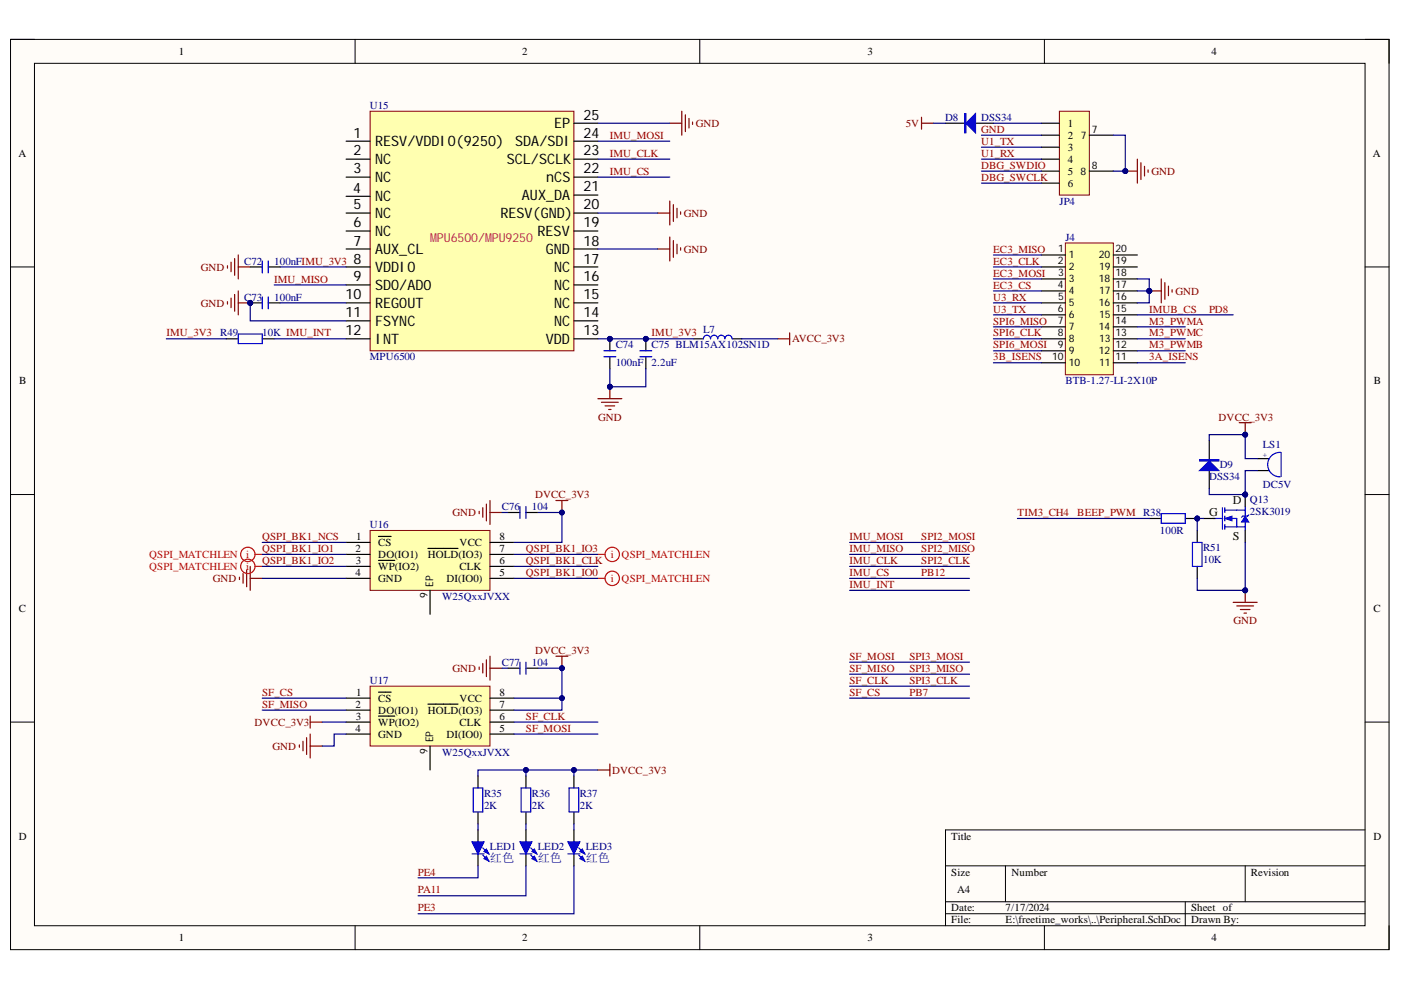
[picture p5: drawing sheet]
<svg xmlns="http://www.w3.org/2000/svg" width="297mm" height="210mm" viewBox="0 0 297 210" stroke-linecap="round" stroke-linejoin="round" font-family="sans-serif">
<defs><g id="words">
<g font-size="3">
<text x="75" y="29.2">1</text>
<text x="117.5" y="27.1">EP</text>
<text x="123.7" y="29.2">24</text>
<text x="123.7" y="25.4">25</text>
<text x="75" y="33">2</text>
<text x="79.5" y="30.9">RESV/VDDIO(9250)</text>
<text x="79.5" y="34.7">NC</text>
<text x="107.4" y="34.7">SCL/SCLK</text>
<text x="109.2" y="30.9">SDA/SDI</text>
<text x="123.7" y="33">23</text>
<text x="74.9" y="40.8">4</text>
<text x="75" y="36.8">3</text>
<text x="79.5" y="38.5">NC</text>
<text x="115.8" y="38.5">nCS</text>
<text x="123.7" y="40.6">21</text>
<text x="123.7" y="36.8">22</text>
<text x="75" y="44.4">5</text>
<text x="79.5" y="42.6">NC</text>
<text x="79.5" y="46.1">NC</text>
<text x="106.1" y="46.1">RESV(GND)</text>
<text x="110.7" y="42.3">AUX_DA</text>
<text x="123.7" y="44.4">20</text>
<text x="75" y="48.2">6</text>
<text x="75" y="52.1">7</text>
<text x="79.5" y="50">NC</text>
<text x="79.5" y="53.8">AUX_CL</text>
<text x="114" y="50">RESV</text>
<text x="115.7" y="53.8">GND</text>
<text x="123.7" y="52.1">18</text>
<text x="123.7" y="48.2">19</text>
<text x="75" y="55.9">8</text>
<text x="75" y="59.7">9</text>
<text x="79.5" y="57.6">VDDIO</text>
<text x="117.5" y="57.6">NC</text>
<text x="123.7" y="59.7">16</text>
<text x="123.7" y="55.9">17</text>
<text x="73.3" y="63.5">10</text>
<text x="79.5" y="61.4">SDO/AD0</text>
<text x="79.5" y="65.3">REGOUT</text>
<text x="117.5" y="65.3">NC</text>
<text x="117.5" y="61.4">NC</text>
<text x="123.7" y="63.5">15</text>
<text x="73.3" y="67.3">11</text>
<text x="73.3" y="71.1">12</text>
<text x="79.5" y="69.1">FSYNC</text>
<text x="117.5" y="69.1">NC</text>
<text x="123.7" y="71.1">13</text>
<text x="123.7" y="67.3">14</text>
<text x="79.5" y="72.9">INT</text>
<text x="115.7" y="72.9">VDD</text>
</g>
<text font-size="2.6" fill="#cc4125" x="91.2" y="51.4">MPU6500/MPU9250</text>
<g font-size="2.5" fill="#080d02">
<text x="261.4" y="106.8">D</text>
<text x="256.3" y="109.4">G</text>
<text x="261.4" y="114.5">S</text>
</g>
<g font-size="2.5" fill="#000080">
<text x="103.9" y="182.8">红色</text>
<text x="114" y="182.8">红色</text>
<text x="124.2" y="182.8">红色</text>
</g>
<g font-size="2.3">
<text x="37.9" y="11.7">1</text>
<text x="110.7" y="11.7">2</text>
<text x="183.9" y="11.7">3</text>
<text x="256.8" y="11.7">4</text>
<text x="226.4" y="26.9">1</text>
<text x="226.4" y="29.5">2</text>
<text x="3.9" y="33.3">A</text>
<text x="226.4" y="32">3</text>
<text x="226.4" y="34.6">4</text>
<text x="291.1" y="33.3">A</text>
<text x="226.4" y="37.1">5</text>
<text x="226.4" y="39.6">6</text>
<text x="4.1" y="81.5">B</text>
<text x="291.3" y="81.5">B</text>
<text x="75.4" y="117.1">2</text>
<text x="75.5" y="119.6">3</text>
<text x="75.5" y="114.5">1</text>
<text x="80.2" y="115.8">CS</text>
<text x="80.2" y="118.3">DO(IO1)</text>
<text x="90.7" y="118.3">HOLD(IO3)</text>
<text x="97.5" y="115.8">VCC</text>
<text x="105.9" y="119.6">6</text>
<text x="105.9" y="117.1">7</text>
<text x="105.9" y="114.5">8</text>
<text x="75.4" y="122.1">4</text>
<text x="80.2" y="120.9">WP(IO2)</text>
<text x="80.2" y="123.4">GND</text>
<text x="94.7" y="123.4">DI(IO0)</text>
<text x="97.5" y="120.9">CLK</text>
<text x="105.9" y="122.1">5</text>
<text x="4" y="129.8">C</text>
<text x="291.2" y="129.8">C</text>
<text x="75.5" y="147.5">1</text>
<text x="80.2" y="148.9">CS</text>
<text x="97.5" y="148.9">VCC</text>
<text x="105.9" y="147.5">8</text>
<text x="75.4" y="150.1">2</text>
<text x="75.4" y="155.2">4</text>
<text x="75.5" y="152.7">3</text>
<text x="80.2" y="151.4">DO(IO1)</text>
<text x="80.2" y="153.9">WP(IO2)</text>
<text x="90.7" y="151.4">HOLD(IO3)</text>
<text x="97.5" y="153.9">CLK</text>
<text x="105.9" y="155.2">5</text>
<text x="105.9" y="152.7">6</text>
<text x="105.9" y="150.1">7</text>
<text x="80.2" y="156.5">GND</text>
<text x="94.7" y="156.5">DI(IO0)</text>
<text x="4" y="178">D</text>
<text x="201.7" y="178">Title</text>
<text x="291.2" y="178">D</text>
<text x="201.7" y="185.6">Size</text>
<text x="214.5" y="185.6">Number</text>
<text x="265.2" y="185.6">Revision</text>
<text x="203" y="189.4">A4</text>
<text x="201.7" y="193.2">Date:</text>
<text x="201.7" y="195.8">File:</text>
<text x="213.2" y="193.2">7/17/2024</text>
<text x="213.2" y="195.8">E:\freetime_works\..\Peripheral.SchDoc</text>
<text x="252.5" y="193.2">Sheet of</text>
<text x="252.5" y="195.8">Drawn By:</text>
<text x="37.9" y="199.6">1</text>
<text x="110.7" y="199.6">2</text>
<text x="183.9" y="199.6">3</text>
<text x="256.8" y="199.6">4</text>
</g>
<g font-size="2.3" fill="#000080">
<text x="78.4" y="23.1">U15</text>
<text x="200.4" y="25.6">D8</text>
<text x="208" y="25.6">DSS34</text>
<text x="224.6" y="43.4">JP4</text>
<text x="225.9" y="51.1">J4</text>
<text x="51.8" y="56.1">C72</text>
<text x="58.1" y="56.1">100nFIMU_3V3</text>
<text x="51.8" y="63.7">C73</text>
<text x="58.1" y="63.7">100nF</text>
<text x="46.7" y="71.3">R49</text>
<text x="55.6" y="71.3">10K IMU_INT</text>
<text x="149.1" y="70.6">L7</text>
<text x="78.4" y="76.4">MPU6500</text>
<text x="130.5" y="73.9">C74</text>
<text x="130.5" y="77.7">100nF</text>
<text x="138.1" y="73.9">C75 BLM15AX102SN1D</text>
<text x="138.1" y="77.7">2.2uF</text>
<text x="225.9" y="81.5">BTB-1.27-LI-2X10P</text>
<text x="267.8" y="95">LS1</text>
<text x="256.3" y="101.9">DSS34</text>
<text x="258.6" y="99.3">D9</text>
<text x="265" y="106.7">Q13</text>
<text x="267.8" y="103.4">DC5V</text>
<text x="78.4" y="112">U16</text>
<text x="106.4" y="108.2">C76</text>
<text x="112.8" y="108.2">104</text>
<text x="245.9" y="113.3">100R</text>
<text x="265" y="109.2">2SK3019</text>
<text x="255.1" y="116.8">R51</text>
<text x="255.1" y="119.4">10K</text>
<text x="93.7" y="127.2">W25QxxJVXX</text>
<text x="106.4" y="141.2">C77</text>
<text x="112.8" y="141.2">104</text>
<text x="78.4" y="145">U17</text>
<text x="93.7" y="160.3">W25QxxJVXX</text>
<text x="102.6" y="168.9">R35</text>
<text x="102.6" y="171.4">2K</text>
<text x="112.8" y="168.9">R36</text>
<text x="112.8" y="171.4">2K</text>
<text x="122.9" y="168.9">R37</text>
<text x="122.9" y="171.4">2K</text>
<text x="103.9" y="180.3">LED1</text>
<text x="114" y="180.3">LED2</text>
<text x="124.2" y="180.3">LED3</text>
</g>
<g font-size="2.3" fill="#980000">
<text x="129.3" y="29.5">IMU_MOSI</text>
<text x="208" y="28.1">GND</text>
<text x="129.3" y="33.3">IMU_CLK</text>
<text x="208" y="30.8">U1_TX</text>
<text x="208" y="33.3">U1_RX</text>
<text x="208" y="35.8">DBG_SWDIO</text>
<text x="129.3" y="37.1">IMU_CS</text>
<text x="208" y="38.4">DBG_SWCLK</text>
<text x="210.6" y="53.6">EC3_MISO</text>
<text x="58.1" y="59.9">IMU_MISO</text>
<text x="210.6" y="56.1">EC3_CLK</text>
<text x="210.6" y="58.7">EC3_MOSI</text>
<text x="210.6" y="61.2">EC3_CS</text>
<text x="210.6" y="63.7">U3_RX</text>
<text x="35.3" y="71.3">IMU_3V3</text>
<text x="138.1" y="71.3">IMU_3V3</text>
<text x="210.6" y="66.3">U3_TX</text>
<text x="210.6" y="68.8">SPI6_MISO</text>
<text x="210.6" y="71.3">SPI6_CLK</text>
<text x="243.6" y="71.3">M3_PWMC</text>
<text x="243.6" y="68.8">M3_PWMA</text>
<text x="243.6" y="66.3">IMUB_CS</text>
<text x="256.3" y="66.3">PD8</text>
<text x="210.6" y="73.9">SPI6_MOSI</text>
<text x="210.6" y="76.4">3B_ISENS</text>
<text x="243.6" y="76.4">3A_ISENS</text>
<text x="243.6" y="73.9">M3_PWMB</text>
<text x="215.7" y="109.5">TIM3_CH4</text>
<text x="228.4" y="109.5">BEEP_PWM R38</text>
<text x="55.6" y="114.5">QSPI_BK1_NCS</text>
<text x="55.6" y="117.1">QSPI_BK1_IO1</text>
<text x="55.6" y="119.6">QSPI_BK1_IO2</text>
<text x="111.5" y="117.1">QSPI_BK1_IO3</text>
<text x="111.5" y="119.6">QSPI_BK1_CLK</text>
<text x="180.1" y="114.5">IMU_MOSI</text>
<text x="180.1" y="117.1">IMU_MISO</text>
<text x="180.1" y="119.6">IMU_CLK</text>
<text x="195.3" y="114.5">SPI2_MOSI</text>
<text x="195.3" y="117.1">SPI2_MISO</text>
<text x="195.3" y="119.6">SPI2_CLK</text>
<text x="111.5" y="122.1">QSPI_BK1_IO0</text>
<text x="180.1" y="122.1">IMU_CS</text>
<text x="180.1" y="124.7">IMU_INT</text>
<text x="195.3" y="122.1">PB12</text>
<text x="180.1" y="139.9">SF_MOSI</text>
<text x="180.1" y="142.4">SF_MISO</text>
<text x="192.8" y="139.9">SPI3_MOSI</text>
<text x="192.8" y="142.4">SPI3_MISO</text>
<text x="55.6" y="147.5">SF_CS</text>
<text x="180.1" y="145">SF_CLK</text>
<text x="180.1" y="147.5">SF_CS</text>
<text x="192.8" y="145">SPI3_CLK</text>
<text x="192.8" y="147.5">PB7</text>
<text x="55.6" y="150.1">SF_MISO</text>
<text x="111.5" y="155.2">SF_MOSI</text>
<text x="111.5" y="152.7">SF_CLK</text>
<text x="88.6" y="185.6">PE4</text>
<text x="88.6" y="189.4">PA11</text>
<text x="88.6" y="193.2">PE3</text>
</g>
<g font-size="2.3" fill="#800000">
<text x="147.5" y="26.9">GND</text>
<text x="192" y="26.9">5V</text>
<text x="244.1" y="37.1">GND</text>
<text x="145" y="46">GND</text>
<text x="145" y="53.6">GND</text>
<text x="42.6" y="57.4">GND</text>
<text x="42.6" y="65">GND</text>
<text x="249.2" y="62.5">GND</text>
<text x="167.9" y="72.6">AVCC_3V3</text>
<text x="126.8" y="89.2">GND</text>
<text x="258.4" y="89.2">DVCC_3V3</text>
<text x="113.4" y="105.7">DVCC_3V3</text>
<text x="95.9" y="109.5">GND</text>
<text x="45.1" y="123.4">GND</text>
<text x="261.5" y="132.3">GND</text>
<text x="95.9" y="142.4">GND</text>
<text x="113.4" y="138.6">DVCC_3V3</text>
<text x="54" y="153.9">DVCC_3V3</text>
<text x="57.8" y="159">GND</text>
<text x="129.8" y="164.1">DVCC_3V3</text>
</g>
<g font-size="2.3" fill="#f00">
<text x="31.6" y="118.3">QSPI_MATCHLEN</text>
<text x="52.2" y="118.3">i</text>
<text x="129.5" y="118.3">i</text>
<text x="131.8" y="118.3">QSPI_MATCHLEN</text>
<text x="31.6" y="120.9">QSPI_MATCHLEN</text>
<text x="52.2" y="120.9">i</text>
<text x="129.5" y="123.4">i</text>
<text x="131.8" y="123.4">QSPI_MATCHLEN</text>
</g>
<g font-size="2.2">
<text x="229.2" y="29.4">7</text>
<text x="231.5" y="28.1">7</text>
<text x="231.5" y="35.8">8</text>
<text x="229.1" y="37">8</text>
<text x="224.4" y="53.5">1</text>
<text x="236.5" y="53.5">20</text>
<text x="224.3" y="56">2</text>
<text x="224.4" y="58.6">3</text>
<text x="226.6" y="54.8">1</text>
<text x="226.6" y="57.3">2</text>
<text x="226.6" y="59.8">3</text>
<text x="233" y="59.8">18</text>
<text x="233" y="54.8">20</text>
<text x="233.1" y="57.3">19</text>
<text x="236.5" y="58.6">18</text>
<text x="236.5" y="56">19</text>
<text x="224.3" y="61.1">4</text>
<text x="224.4" y="63.6">5</text>
<text x="226.6" y="62.4">4</text>
<text x="226.6" y="64.9">5</text>
<text x="233" y="64.9">16</text>
<text x="233.1" y="62.4">17</text>
<text x="236.5" y="63.6">16</text>
<text x="236.5" y="61.1">17</text>
<text x="224.3" y="66.2">6</text>
<text x="224.3" y="68.7">7</text>
<text x="224.3" y="71.3">8</text>
<text x="226.6" y="67.5">6</text>
<text x="226.6" y="70">7</text>
<text x="233" y="70">14</text>
<text x="233.1" y="67.5">15</text>
<text x="236.5" y="71.3">13</text>
<text x="236.5" y="68.7">14</text>
<text x="236.5" y="66.2">15</text>
<text x="223.1" y="76.3">10</text>
<text x="224.3" y="73.8">9</text>
<text x="226.6" y="72.5">8</text>
<text x="226.6" y="75.1">9</text>
<text x="226.6" y="77.7">10</text>
<text x="233" y="75.1">12</text>
<text x="233.1" y="77.7">11</text>
<text x="233.1" y="72.5">13</text>
<text x="236.5" y="76.3">11</text>
<text x="236.5" y="73.8">12</text>
<text x="91.9" y="124.4" transform="rotate(-90 91.9 124.4)">EP</text>
<text x="90.6" y="126.7" transform="rotate(-90 90.6 126.7)">9</text>
<text x="90.6" y="159.8" transform="rotate(-90 90.6 159.8)">9</text>
<text x="91.9" y="157.4" transform="rotate(-90 91.9 157.4)">EP</text>
</g>
<text font-size="1.6" fill="#000080" x="267.8" y="96.9">+</text>
</g></defs>
<path d="M2.2 8.4h292.3v192.9h-292.3z" fill-rule="evenodd" fill="#fffcf8"/>
<path d="M2.2 8.4h292.3v192.9h-292.3z" fill="none" stroke="#000" stroke-width=".21"/>
<path d="M7.3 13.4h282.1v182.9h-282.1z" fill-rule="evenodd" fill="#fffcf8"/>
<g fill="none" stroke="#000" stroke-width=".21">
<path d="M2.2 8.3h5.1M7.3 13.4h282.1v182.9h-282.1zM75.3 8.3v5.1M148.4 8.3v5.1M221.4 8.4v5M289.4 8.4h5.1v5M2.2 56.6h5.1M289.4 56.6h5.1M2.2 104.9h5.1M289.4 104.9h5.1M2.2 153.1h5.1M289.4 153.1h5.1"/>
<path d="M289.4 176h-88.9v20.3M75.3 196.3v5M148.4 196.3v5M200.5 183.6h88.9M200.5 191.2h88.9M200.5 193.7h88.9M213.2 183.6v7.6M221.4 196.3v5M251.3 191.2v5.1M264 183.6v7.6M294.5 196.3v5"/>
</g>
<circle cx="136.9" cy="71.8" r=".51" fill="#000080"/>
<circle cx="136.9" cy="71.8" r=".51" fill="none" stroke="#000080" stroke-width=".21"/>
<path d="M136.9 71.8v2.6" fill="none" stroke="#000" stroke-width=".25"/>
<circle cx="136.9" cy="71.8" r=".51" fill="#000080"/>
<circle cx="136.9" cy="71.8" r=".51" fill="none" stroke="#000080" stroke-width=".21"/>
<path d="M136.9 75.6v2.6" fill="none" stroke="#000" stroke-width=".25"/>
<path d="M135.7 75.6h2.5M135.7 74.4h2.5" fill="none" stroke="#00f" stroke-width=".25"/>
<circle cx="129.3" cy="71.8" r=".51" fill="#000080"/>
<circle cx="129.3" cy="71.8" r=".51" fill="none" stroke="#000080" stroke-width=".21"/>
<path d="M129.3 71.8v2.6" fill="none" stroke="#000" stroke-width=".25"/>
<circle cx="129.3" cy="71.8" r=".51" fill="#000080"/>
<circle cx="129.3" cy="71.8" r=".51" fill="none" stroke="#000080" stroke-width=".21"/>
<path d="M129.3 75.6v2.6M147.1 71.8h2M155.2 71.8h2.1" fill="none" stroke="#000" stroke-width=".25"/>
<path d="M128 75.6h2.6M128 74.4h2.6M149.1 71.8a.76 .76 0 0 1 .8-.7 .76 .76 0 0 1 .7 .7 .76 .76 0 0 1 .8-.7 .76 .76 0 0 1 .8 .7 .76 .76 0 0 1 .7-.7 .76 .76 0 0 1 .8 .7 .76 .76 0 0 1 .8-.7 .76 .76 0 0 1 .7 .7" fill="none" stroke="#00f" stroke-width=".25"/>
<path d="M164.9 71.8h2.5M167.4 70.6v2.5M126.8 84.5h5M127.5 85.3h3.6M128.3 86.1h2M129 86.8h.6M129.3 82v2.5" fill="none" stroke="#800000" stroke-width=".25"/>
<circle cx="129.3" cy="82" r=".51" fill="#000080"/>
<circle cx="129.3" cy="82" r=".51" fill="none" stroke="#000080" stroke-width=".21"/>
<circle cx="53.1" cy="64.2" r=".51" fill="#000080"/>
<circle cx="53.1" cy="64.2" r=".51" fill="none" stroke="#000080" stroke-width=".21"/>
<path d="M53.1 64.2h2.5" fill="none" stroke="#000" stroke-width=".25"/>
<circle cx="53.1" cy="64.2" r=".51" fill="#000080"/>
<circle cx="53.1" cy="64.2" r=".51" fill="none" stroke="#000080" stroke-width=".21"/>
<path d="M56.9 64.2h2.5" fill="none" stroke="#000" stroke-width=".25"/>
<path d="M55.6 62.9v2.6M56.9 62.9v2.6" fill="none" stroke="#00f" stroke-width=".25"/>
<path d="M48.2 64v.5M49 63.2v2M49.7 62.4v3.6M50.5 61.7v5.1M50.5 64.2h2.6" fill="none" stroke="#800000" stroke-width=".25"/>
<circle cx="53.1" cy="64.2" r=".51" fill="#000080"/>
<circle cx="53.1" cy="64.2" r=".51" fill="none" stroke="#000080" stroke-width=".21"/>
<path d="M53.1 56.6h2.5M56.9 56.6h2.5M48 71.8h2.5M55.6 71.8h2.5" fill="none" stroke="#000" stroke-width=".25"/>
<path d="M55.6 55.3v2.6M56.9 55.3v2.6M50.5 70.8h5.1v2.1h-5.1z" fill="none" stroke="#00f" stroke-width=".25"/>
<g fill="none" stroke="#800000" stroke-width=".25">
<path d="M142 26.1h2.6M144.6 23.6v5.1M145.3 24.3v3.6M146.1 25.1v2M146.8 25.9v.5M48.2 56.3v.6M49 55.6v2M49.7 54.8v3.6M50.5 54.1v5M50.5 56.6h2.6M139.5 45.2h2.5M139.5 52.8h2.5"/>
<path d="M142 42.6v5.1M142 50.2v5.1M142.8 43.4v3.5M142.8 51v3.6M143.5 44.2v2M143.5 51.8v2M144.3 44.9v.5M144.3 52.5v.5"/>
</g>
<path d="M78.5 23.6h43.2v50.8h-43.2z" fill-rule="evenodd" fill="#ffffb0"/>
<path d="M78.5 23.6h43.2v50.8h-43.2z" fill="none" stroke="#800000" stroke-width=".21"/>
<g fill="none" stroke="#000" stroke-width=".25">
<path d="M73.4 29.9h5.1M73.4 33.7h5.1M73.4 37.6h5.1M121.7 29.9h5.1M121.7 33.7h5.1M121.7 37.6h5.1M121.7 26.1h5.1M73.4 41.6h5.1M73.4 45.2h5.1M73.4 49h5.1M73.4 52.8h5.1M73.4 56.6h5.1"/>
<path d="M121.7 45.2h5.1M121.7 49h5.1M121.7 52.8h5.1M121.7 56.6h5.1M121.7 41.4h5.1M73.4 60.4h5.1M73.4 64.2h5.1M73.4 68h5.1M73.4 71.8h5.1M121.7 60.4h5.1M121.7 64.2h5.1M121.7 68h5.1"/>
<path d="M121.7 71.8h5.1"/>
</g>
<path d="M78.5 112.5h25.4v12.7h-25.4z" fill-rule="evenodd" fill="#ffffb0"/>
<path d="M78.5 112.5h25.4v12.7h-25.4z" fill="none" stroke="#800000" stroke-width=".21"/>
<path d="M73.4 115h5.1M73.4 117.5h5.1M80.3 113.7h2.6M80.3 118.8h3.4M90.7 116.3h6.4M103.9 115h5.1M103.9 117.5h5.1M73.4 120.1h5.1M73.4 122.6h5.1M91.2 125.2v5M103.9 120.1h5.1M103.9 122.6h5.1" fill="none" stroke="#000" stroke-width=".25"/>
<path d="M78.5 145.5h25.4v12.7h-25.4z" fill-rule="evenodd" fill="#ffffb0"/>
<path d="M78.5 145.5h25.4v12.7h-25.4z" fill="none" stroke="#800000" stroke-width=".21"/>
<g fill="none" stroke="#000" stroke-width=".25">
<path d="M107.7 108.7h2.5M111.5 108.7h2.6M73.4 148h5.1M73.4 150.6h5.1M73.4 153.1h5.1M73.4 155.6h5.1M80.3 146.8h2.6M80.3 151.8h3.4M90.7 149.3h6.4M91.2 158.2v5.1M103.9 148h5.1M103.9 150.6h5.1"/>
<path d="M103.9 153.1h5.1M103.9 155.6h5.1"/>
</g>
<path d="M101.6 108.4v.5M102.4 107.6v2.1M103.1 106.9v3.5M103.9 106.1v5.1M103.9 108.7h2.5M117.9 106.1h2.5M119.1 106.1v2.6M50.8 122.4v.5M51.5 121.6v2M52.3 120.8v3.6M53.1 120.1v5.1M53.1 122.6h2.5" fill="none" stroke="#800000" stroke-width=".25"/>
<path d="M110.2 107.4v2.5M111.5 107.4v2.5" fill="none" stroke="#00f" stroke-width=".25"/>
<circle cx="119.1" cy="108.7" r=".51" fill="#000080"/>
<circle cx="119.1" cy="108.7" r=".51" fill="none" stroke="#000080" stroke-width=".21"/>
<path d="M107.7 141.7h2.5M111.5 141.7h2.6" fill="none" stroke="#000" stroke-width=".25"/>
<path d="M110.2 140.4v2.5M111.5 140.4v2.5" fill="none" stroke="#00f" stroke-width=".25"/>
<path d="M117.9 139.1h2.5M119.1 139.1v2.6" fill="none" stroke="#800000" stroke-width=".25"/>
<circle cx="119.1" cy="141.7" r=".51" fill="#000080"/>
<circle cx="119.1" cy="141.7" r=".51" fill="none" stroke="#000080" stroke-width=".21"/>
<path d="M103.1 139.9v3.6M103.9 139.1v5.1M63.5 157.9v.5M64.2 157.2v2M65 156.4v3.6M65.8 151.8v2.6M65.8 155.6v5.1M65.8 153.1h2.5M65.8 158.2h2.5M101.6 141.4v.5M102.4 140.7v2M103.9 141.7h2.5" fill="none" stroke="#800000" stroke-width=".25"/>
<path d="M224.6 23.6h6.4v17.8h-6.4z" fill-rule="evenodd" fill="#ffffb0"/>
<path d="M224.6 23.6h6.4v17.8h-6.4z" fill="none" stroke="#800000" stroke-width=".21"/>
<path d="M220.8 26.1h3.8M220.8 28.7h3.8M220.8 31.2h3.8M220.8 33.7h3.8M220.8 36.3h3.8M220.8 38.8h3.8M231 28.7h5M231 36.3h5" fill="none" stroke="#000" stroke-width=".25"/>
<path d="M238.6 36.3h2.5M241.1 33.7v5.1M241.9 34.5v3.6M242.7 35.3v2M243.4 36v.5" fill="none" stroke="#800000" stroke-width=".25"/>
<circle cx="238.6" cy="36.3" r=".51" fill="#000080"/>
<circle cx="238.6" cy="36.3" r=".51" fill="none" stroke="#000080" stroke-width=".21"/>
<g fill="none" stroke="#f00" stroke-width=".25">
<path d="M54.1 117.5h1.5M126.8 117.5h1.5M54.1 120.1h1.5M126.8 122.6h1.5"/>
<circle cx="52.5" cy="117.5" r="1.52"/>
<circle cx="129.8" cy="117.5" r="1.52"/>
<circle cx="52.5" cy="120.1" r="1.52"/>
<circle cx="129.8" cy="122.6" r="1.53"/>
</g>
<path d="M246.2 59.1v5.1M247 59.9v3.6M243.7 61.7h2.5M247.7 60.7v2M248.5 61.4v.5" fill="none" stroke="#800000" stroke-width=".25"/>
<circle cx="243.7" cy="61.7" r=".51" fill="#000080"/>
<circle cx="243.7" cy="61.7" r=".51" fill="none" stroke="#000080" stroke-width=".21"/>
<path d="M200.5 26.1h4M206.8 26.1h3.8" fill="none" stroke="#000" stroke-width=".25"/>
<path d="M204.8 26.1l2-2v4.1z" fill="#00f"/>
<path d="M204.5 24.1h.3v4.1h-.3zM204.7 24.1v4.1M204.8 26.1l2-2v4.1z" fill="none" stroke="#00f" stroke-width=".25"/>
<path d="M195.4 24.9v2.5M195.4 26.1h2.5" fill="none" stroke="#800000" stroke-width=".25"/>
<path d="M101.3 176v2.5M101.3 181v2.6" fill="none" stroke="#000" stroke-width=".25"/>
<path d="M100.1 178.5h2.5l-1.3 2.5z" fill="#00f"/>
<path d="M100.1 178.5h2.5l-1.3 2.5zM102.4 179.8l1.2 1.2M102.4 181.3l1.2 1.3" fill="none" stroke="#00f" stroke-width=".25"/>
<path d="M102.6 180.5l.5-.5 .5 1z" fill="#00f"/>
<path d="M102.6 180.5l.5-.5 .5 1z" fill="none" stroke="#00f" stroke-width=".25"/>
<path d="M102.6 182.1l.5-.6 .5 1.1z" fill="#00f"/>
<path d="M100.1 181h2.5M102.6 182.1l.5-.6 .5 1.1z" fill="none" stroke="#00f" stroke-width=".25"/>
<path d="M111.5 176v2.5M111.5 181v2.6" fill="none" stroke="#000" stroke-width=".25"/>
<path d="M110.2 178.5h2.6l-1.3 2.5z" fill="#00f"/>
<path d="M110.2 178.5h2.6l-1.3 2.5zM112.5 179.8l1.3 1.2M112.5 181.3l1.3 1.3" fill="none" stroke="#00f" stroke-width=".25"/>
<path d="M112.8 180.5l.5-.5 .5 1z" fill="#00f"/>
<path d="M112.8 180.5l.5-.5 .5 1z" fill="none" stroke="#00f" stroke-width=".25"/>
<path d="M112.8 182.1l.5-.6 .5 1.1z" fill="#00f"/>
<path d="M110.2 181h2.6M112.8 182.1l.5-.6 .5 1.1z" fill="none" stroke="#00f" stroke-width=".25"/>
<path d="M121.7 176v2.5M121.7 181v2.6" fill="none" stroke="#000" stroke-width=".25"/>
<path d="M120.4 178.5h2.6l-1.3 2.5z" fill="#00f"/>
<path d="M120.4 178.5h2.6l-1.3 2.5zM122.7 179.8l1.3 1.2M122.7 181.3l1.3 1.3" fill="none" stroke="#00f" stroke-width=".25"/>
<path d="M123 180.5l.5-.5 .5 1z" fill="#00f"/>
<path d="M123 180.5l.5-.5 .5 1z" fill="none" stroke="#00f" stroke-width=".25"/>
<path d="M123 182.1l.5-.6 .5 1.1z" fill="#00f"/>
<path d="M100.3 167.1h2.1v5h-2.1zM110.5 167.1h2v5h-2zM120.7 167.1h2v5h-2zM120.4 181h2.6M123 182.1l.5-.6 .5 1.1z" fill="none" stroke="#00f" stroke-width=".25"/>
<path d="M101.3 164.5v2.6M101.3 172.2v2.5M111.5 164.5v2.6M111.5 172.2v2.5M121.7 164.5v2.6M121.7 172.2v2.5" fill="none" stroke="#000" stroke-width=".25"/>
<path d="M126.8 163.3h2.5M129.3 162v2.5" fill="none" stroke="#800000" stroke-width=".25"/>
<path d="M225.9 51.5h10.1v28h-10.1z" fill-rule="evenodd" fill="#ffffb0"/>
<path d="M225.9 51.5h10.1v28h-10.1z" fill="none" stroke="#800000" stroke-width=".21"/>
<g fill="none" stroke="#000" stroke-width=".25">
<path d="M220.8 54.1h5.1M220.8 56.6h5.1M220.8 59.1h5.1M236 54.1h5.1M236 56.6h5.1M236 59.1h5.1M220.8 61.7h5.1M220.8 64.2h5.1M220.8 66.8h5.1M220.8 69.3h5.1M220.8 71.8h5.1M220.8 74.4h5.1"/>
<path d="M220.8 76.9h5.1M236 61.7h5.1M236 64.2h5.1M236 66.8h5.1M236 69.3h5.1M236 71.8h5.1M236 74.4h5.1M236 76.9h5.1M266.5 97.2h2.6M266.5 99.8h2.6"/>
</g>
<path d="M271.6 95.9a2.59 2.59 0 0 0-2.8 2.6 2.59 2.59 0 0 0 2.7 2.6M271.6 96v5" fill="none" stroke="#00f" stroke-width=".25"/>
<circle cx="264" cy="104.9" r=".51" fill="#000080"/>
<circle cx="264" cy="104.9" r=".51" fill="none" stroke="#000080" stroke-width=".21"/>
<path d="M257.1 109.9h2.1M259.2 107.6v4.6M259.7 108.2h2.5M259.7 109.9h2.5M259.7 111.7h2.5M259.7 107.6v1.1M259.7 109.4v1M259.7 111.2v1" fill="none" stroke="#00f" stroke-width=".25"/>
<path d="M259.7 109.9l1.5-.5v1z" fill="#00f"/>
<path d="M259.7 109.9l1.5-.5v1z" fill="none" stroke="#00f" stroke-width=".21"/>
<path d="M264 109.4l.8 1.3h-1.6z" fill="#00f"/>
<path d="M264 109.4l.8 1.3h-1.6z" fill="none" stroke="#00f" stroke-width=".21"/>
<path d="M262.2 108.2h1.8M262.2 109.9v1.8h1.8M264 107.4v2M264 110.7v1.8M264.8 109.2l-.3 .2h-1l-.3 .3" fill="none" stroke="#00f" stroke-width=".25"/>
<path d="M264 104.9v2.5" fill="none" stroke="#000" stroke-width=".25"/>
<circle cx="264" cy="104.9" r=".51" fill="#000080"/>
<circle cx="264" cy="104.9" r=".51" fill="none" stroke="#000080" stroke-width=".21"/>
<path d="M255.1 109.9h2.6M264 112.5v2.5" fill="none" stroke="#000" stroke-width=".25"/>
<path d="M261.5 127.7h5M262.2 128.5h3.6M263 129.2h2M263.8 130h.5M264 125.2v2.5" fill="none" stroke="#800000" stroke-width=".25"/>
<circle cx="264" cy="125.2" r=".51" fill="#000080"/>
<circle cx="264" cy="125.2" r=".51" fill="none" stroke="#000080" stroke-width=".21"/>
<path d="M262.7 89.6h2.6M264 89.6v2.6" fill="none" stroke="#800000" stroke-width=".25"/>
<circle cx="264" cy="92.2" r=".51" fill="#000080"/>
<circle cx="264" cy="92.2" r=".51" fill="none" stroke="#000080" stroke-width=".21"/>
<path d="M253.8 112.5v2.5M253.8 120.1v2.5" fill="none" stroke="#000" stroke-width=".25"/>
<path d="M252.8 115h2.1v5.1h-2.1z" fill="none" stroke="#00f" stroke-width=".25"/>
<circle cx="253.8" cy="109.9" r=".51" fill="#000080"/>
<circle cx="253.8" cy="109.9" r=".51" fill="none" stroke="#000080" stroke-width=".21"/>
<path d="M251.3 109.9h2.5" fill="none" stroke="#000" stroke-width=".25"/>
<circle cx="253.8" cy="109.9" r=".51" fill="#000080"/>
<circle cx="253.8" cy="109.9" r=".51" fill="none" stroke="#000080" stroke-width=".21"/>
<path d="M256.4 93.4v4.1M256.4 99.8v3.8M243.7 109.9h2.5" fill="none" stroke="#000" stroke-width=".25"/>
<path d="M246.2 108.9h5.1v2h-5.1z" fill="none" stroke="#00f" stroke-width=".25"/>
<path d="M254.3 99.8l2.1-2.1 2 2.1z" fill="#00f"/>
<path d="M254.3 99.8l2.1-2.1 2 2.1zM254.3 97.5h4.1v.2h-4.1zM254.3 97.6h4.1" fill="none" stroke="#00f" stroke-width=".25"/>
<path d="M136.9 78.2v3.8h-7.6M157.3 71.8h7.6" fill="none" stroke="#000080" stroke-width=".25"/>
<circle cx="129.3" cy="82" r=".51" fill="#000080"/>
<circle cx="129.3" cy="82" r=".51" fill="none" stroke="#000080" stroke-width=".21"/>
<path d="M129.3 78.2v3.8" fill="none" stroke="#000080" stroke-width=".25"/>
<circle cx="129.3" cy="82" r=".51" fill="#000080"/>
<circle cx="129.3" cy="82" r=".51" fill="none" stroke="#000080" stroke-width=".21"/>
<path d="M59.4 56.6h14M53.1 64.2v3.8h20.3M59.4 64.2h14" fill="none" stroke="#000080" stroke-width=".25"/>
<circle cx="53.1" cy="64.2" r=".51" fill="#000080"/>
<circle cx="53.1" cy="64.2" r=".51" fill="none" stroke="#000080" stroke-width=".21"/>
<g fill="none" stroke="#000080" stroke-width=".25">
<path d="M126.8 29.9h15.2M126.8 33.7h15.2M126.8 37.6h15.2M126.8 26.1h15.2M126.8 45.2h12.7M126.8 52.8h12.7M35.3 71.8h12.7M58.1 60.4h15.3M58.1 71.8h15.3M55.6 115h17.8M55.6 117.5h17.8M109 117.5h17.8"/>
<path d="M114.1 108.7h5v6.3h-10.1M55.6 120.1h17.8M55.6 122.6h17.8M109 120.1h17.8M109 122.6h17.8"/>
</g>
<circle cx="119.1" cy="108.7" r=".51" fill="#000080"/>
<circle cx="119.1" cy="108.7" r=".51" fill="none" stroke="#000080" stroke-width=".21"/>
<path d="M106.4 108.7h1.3M55.6 148h17.8M55.6 150.6h17.8M109 155.6h17.8M109 153.1h17.8M114.1 141.7h5v6.3h-10.1" fill="none" stroke="#000080" stroke-width=".25"/>
<circle cx="119.1" cy="141.7" r=".51" fill="#000080"/>
<circle cx="119.1" cy="141.7" r=".51" fill="none" stroke="#000080" stroke-width=".21"/>
<circle cx="119.1" cy="148" r=".51" fill="#000080"/>
<circle cx="119.1" cy="148" r=".51" fill="none" stroke="#000080" stroke-width=".21"/>
<path d="M106.4 141.7h1.3M119.1 148v2.6h-10.1" fill="none" stroke="#000080" stroke-width=".25"/>
<circle cx="119.1" cy="148" r=".51" fill="#000080"/>
<circle cx="119.1" cy="148" r=".51" fill="none" stroke="#000080" stroke-width=".21"/>
<path d="M126.8 71.8h20.3M180.1 115h25.5M180.1 117.5h25.5M180.1 120.1h25.5M180.1 122.6h25.5M180.1 125.2h25.5M68.3 153.1h5.1M73.4 155.6h-2.6v2.6h-2.5M180.1 140.4h25.5M180.1 142.9h25.5M180.1 145.5h25.5M180.1 148h25.5" fill="none" stroke="#000080" stroke-width=".25"/>
<circle cx="129.3" cy="71.8" r=".51" fill="#000080"/>
<circle cx="129.3" cy="71.8" r=".51" fill="none" stroke="#000080" stroke-width=".21"/>
<circle cx="136.9" cy="71.8" r=".51" fill="#000080"/>
<circle cx="136.9" cy="71.8" r=".51" fill="none" stroke="#000080" stroke-width=".21"/>
<path d="M208.1 28.7h12.7M208.1 31.2h12.7M208.1 33.7h12.7M208.1 36.3h12.7M208.1 38.8h12.7M236 28.7h2.6v7.6" fill="none" stroke="#000080" stroke-width=".25"/>
<circle cx="238.6" cy="36.3" r=".51" fill="#000080"/>
<circle cx="238.6" cy="36.3" r=".51" fill="none" stroke="#000080" stroke-width=".21"/>
<path d="M236 36.3h2.6" fill="none" stroke="#000080" stroke-width=".25"/>
<circle cx="238.6" cy="36.3" r=".51" fill="#000080"/>
<circle cx="238.6" cy="36.3" r=".51" fill="none" stroke="#000080" stroke-width=".21"/>
<path d="M241.1 61.7h2.6" fill="none" stroke="#000080" stroke-width=".25"/>
<circle cx="243.7" cy="61.7" r=".51" fill="#000080"/>
<circle cx="243.7" cy="61.7" r=".51" fill="none" stroke="#000080" stroke-width=".21"/>
<path d="M243.7 61.7v2.5h-2.6" fill="none" stroke="#000080" stroke-width=".25"/>
<circle cx="243.7" cy="61.7" r=".51" fill="#000080"/>
<circle cx="243.7" cy="61.7" r=".51" fill="none" stroke="#000080" stroke-width=".21"/>
<g fill="none" stroke="#000080" stroke-width=".25">
<path d="M197.9 26.1h2.6M210.6 26.1h10.2M210.6 54.1h10.2M210.6 56.6h10.2M210.6 59.1h10.2M210.6 64.2h10.2M210.6 66.8h10.2M210.6 69.3h10.2M210.6 71.8h10.2M210.6 61.7h10.2M101.3 164.5v-1.2h20.4v1.2M101.3 174.7v1.3"/>
<path d="M111.5 174.7v1.3M121.7 174.7v1.3"/>
</g>
<circle cx="111.5" cy="163.3" r=".51" fill="#000080"/>
<circle cx="111.5" cy="163.3" r=".51" fill="none" stroke="#000080" stroke-width=".21"/>
<circle cx="121.7" cy="163.3" r=".51" fill="#000080"/>
<circle cx="121.7" cy="163.3" r=".51" fill="none" stroke="#000080" stroke-width=".21"/>
<path d="M111.5 163.3v1.2" fill="none" stroke="#000080" stroke-width=".25"/>
<circle cx="111.5" cy="163.3" r=".51" fill="#000080"/>
<circle cx="111.5" cy="163.3" r=".51" fill="none" stroke="#000080" stroke-width=".21"/>
<path d="M121.7 163.3h5.1" fill="none" stroke="#000080" stroke-width=".25"/>
<circle cx="121.7" cy="163.3" r=".51" fill="#000080"/>
<circle cx="121.7" cy="163.3" r=".51" fill="none" stroke="#000080" stroke-width=".21"/>
<path d="M241.1 59.1h2.6v2.6M101.3 183.6v2.5h-12.7M111.5 183.6v6.3h-22.9M121.7 183.6v10.1h-33.1" fill="none" stroke="#000080" stroke-width=".25"/>
<circle cx="243.7" cy="61.7" r=".51" fill="#000080"/>
<circle cx="243.7" cy="61.7" r=".51" fill="none" stroke="#000080" stroke-width=".21"/>
<path d="M210.6 74.4h10.2M210.6 76.9h10.2M241.1 74.4h10.2M241.1 76.9h10.2M241.1 71.8h10.2M241.1 69.3h10.2M241.1 66.8h20.4M266.5 99.8h-2.5v5.1" fill="none" stroke="#000080" stroke-width=".25"/>
<circle cx="264" cy="104.9" r=".51" fill="#000080"/>
<circle cx="264" cy="104.9" r=".51" fill="none" stroke="#000080" stroke-width=".21"/>
<path d="M264 115v10.2" fill="none" stroke="#000080" stroke-width=".25"/>
<circle cx="264" cy="125.2" r=".51" fill="#000080"/>
<circle cx="264" cy="125.2" r=".51" fill="none" stroke="#000080" stroke-width=".21"/>
<path d="M264 92.2v5h2.5" fill="none" stroke="#000080" stroke-width=".25"/>
<circle cx="264" cy="92.2" r=".51" fill="#000080"/>
<circle cx="264" cy="92.2" r=".51" fill="none" stroke="#000080" stroke-width=".21"/>
<path d="M255.1 109.9h-1.3v2.6" fill="none" stroke="#000080" stroke-width=".25"/>
<circle cx="253.8" cy="109.9" r=".51" fill="#000080"/>
<circle cx="253.8" cy="109.9" r=".51" fill="none" stroke="#000080" stroke-width=".21"/>
<path d="M253.8 122.6v2.6h10.2" fill="none" stroke="#000080" stroke-width=".25"/>
<circle cx="264" cy="125.2" r=".51" fill="#000080"/>
<circle cx="264" cy="125.2" r=".51" fill="none" stroke="#000080" stroke-width=".21"/>
<path d="M264 92.2h-7.6v1.2M215.7 109.9h28" fill="none" stroke="#000080" stroke-width=".25"/>
<circle cx="264" cy="92.2" r=".51" fill="#000080"/>
<circle cx="264" cy="92.2" r=".51" fill="none" stroke="#000080" stroke-width=".21"/>
<path d="M256.4 103.6v1.3h7.6" fill="none" stroke="#000080" stroke-width=".25"/>
<circle cx="264" cy="104.9" r=".51" fill="#000080"/>
<circle cx="264" cy="104.9" r=".51" fill="none" stroke="#000080" stroke-width=".21"/>
<use href="#words"/>
</svg>
